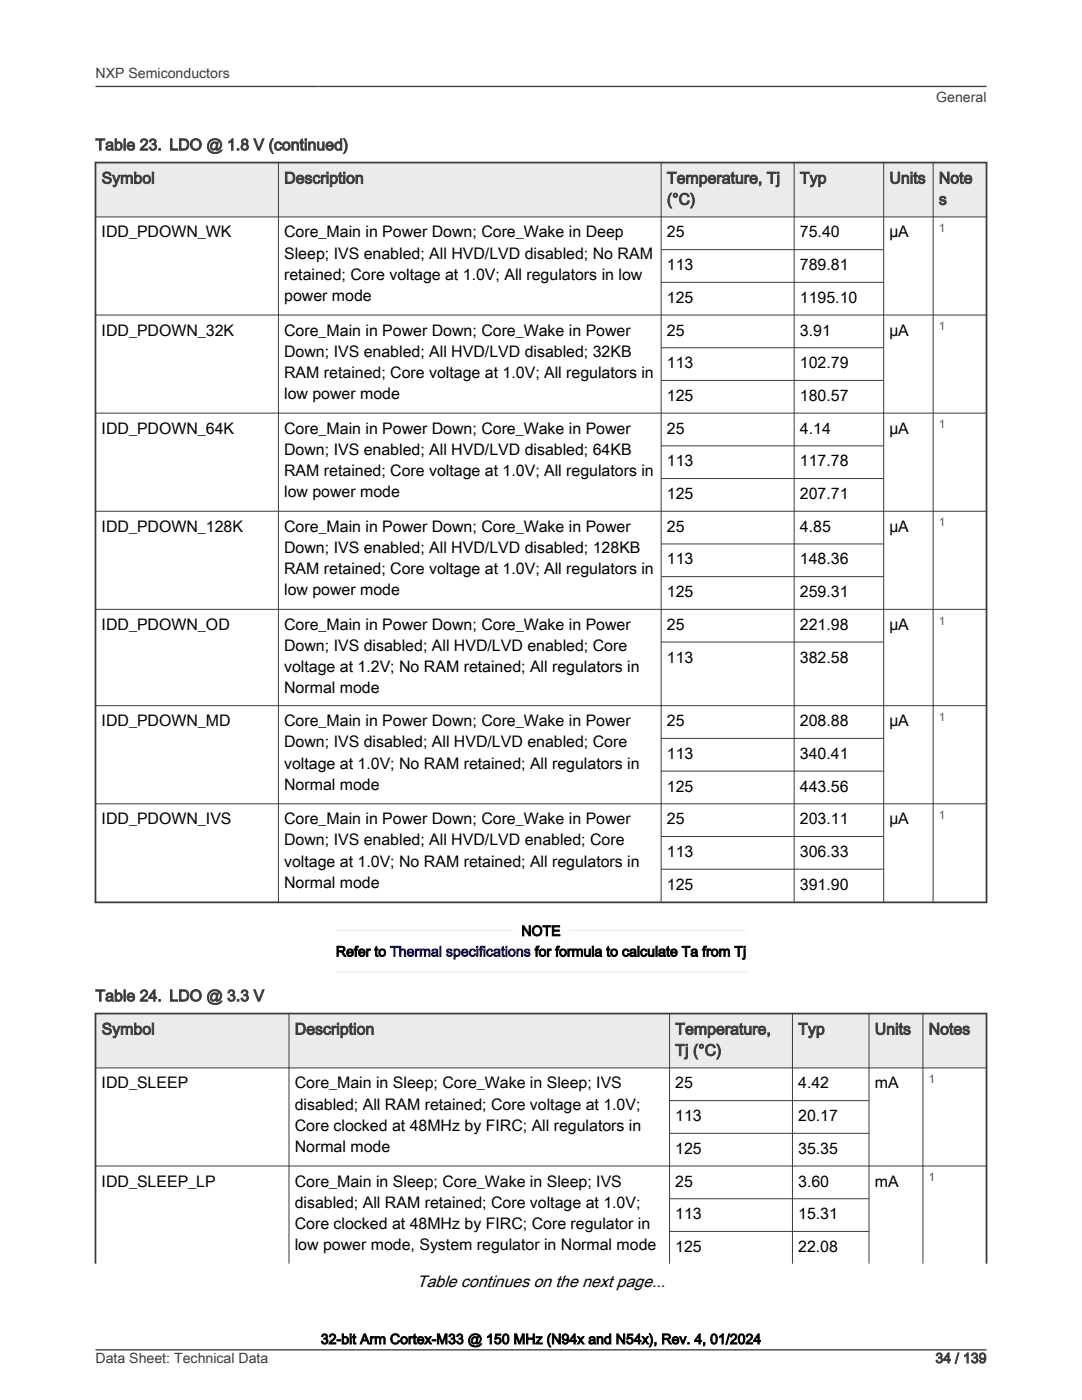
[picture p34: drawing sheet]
<svg xmlns="http://www.w3.org/2000/svg" width="216mm" height="279mm" viewBox="0 0 216 279" stroke-linecap="round" stroke-linejoin="round" font-family="sans-serif">
<defs><g id="words">
<text font-size="3.3" x="83.2" y="256.9">Table continues on the next page...</text>
<g font-size="3.2" fill="#3c3c3c">
<text x="19" y="30">Table 23. LDO @ 1.8 V (continued)</text>
<text x="20.3" y="36.6">Symbol</text>
<text x="56.7" y="36.6">Description</text>
<text x="133.1" y="36.6">Temperature, Tj</text>
<text x="133.1" y="40.9">(°C)</text>
<text x="159.6" y="36.6">Typ</text>
<text x="177.5" y="36.6">Units</text>
<text x="187.3" y="36.6">Note</text>
<text x="187.3" y="40.9">s</text>
<text x="19" y="199.8">Table 24. LDO @ 3.3 V</text>
<text x="20.3" y="206.5">Symbol</text>
<text x="58.8" y="206.5">Description</text>
<text x="134.7" y="206.5">Temperature,</text>
<text x="159.3" y="206.5">Typ</text>
<text x="174.5" y="206.5">Units</text>
<text x="185.3" y="206.5">Notes</text>
<text x="134.7" y="210.7">Tj (°C)</text>
</g>
<g font-size="3.2">
<text x="20.3" y="47.4">IDD_PDOWN_WK</text>
<text x="56.7" y="47.4">Core_Main in Power Down; Core_Wake in Deep</text>
<text x="133.1" y="47.4">25</text>
<text x="159.6" y="47.4">75.40</text>
<text x="177.5" y="47.4">µA</text>
<text x="56.7" y="51.6">Sleep; IVS enabled; All HVD/LVD disabled; No RAM</text>
<text x="133.1" y="53.9">113</text>
<text x="159.6" y="53.9">789.81</text>
<text x="56.7" y="55.8">retained; Core voltage at 1.0V; All regulators in low</text>
<text x="56.7" y="60.1">power mode</text>
<text x="133.1" y="60.4">125</text>
<text x="159.6" y="60.4">1195.10</text>
<text x="20.3" y="67">IDD_PDOWN_32K</text>
<text x="56.7" y="67">Core_Main in Power Down; Core_Wake in Power</text>
<text x="56.7" y="71.2">Down; IVS enabled; All HVD/LVD disabled; 32KB</text>
<text x="133.1" y="67">25</text>
<text x="159.6" y="67">3.91</text>
<text x="177.5" y="67">µA</text>
<text x="56.7" y="75.4">RAM retained; Core voltage at 1.0V; All regulators in</text>
<text x="133.1" y="73.5">113</text>
<text x="159.6" y="73.5">102.79</text>
<text x="56.7" y="79.7">low power mode</text>
<text x="133.1" y="80">125</text>
<text x="159.6" y="80">180.57</text>
<text x="20.3" y="86.5">IDD_PDOWN_64K</text>
<text x="56.7" y="86.5">Core_Main in Power Down; Core_Wake in Power</text>
<text x="133.1" y="86.5">25</text>
<text x="159.6" y="86.5">4.14</text>
<text x="177.5" y="86.5">µA</text>
<text x="56.7" y="90.8">Down; IVS enabled; All HVD/LVD disabled; 64KB</text>
<text x="56.7" y="95">RAM retained; Core voltage at 1.0V; All regulators in</text>
<text x="133.1" y="93.1">113</text>
<text x="159.6" y="93.1">117.78</text>
<text x="56.7" y="99.2">low power mode</text>
<text x="133.1" y="99.6">125</text>
<text x="159.6" y="99.6">207.71</text>
<text x="20.3" y="106.1">IDD_PDOWN_128K</text>
<text x="56.7" y="106.1">Core_Main in Power Down; Core_Wake in Power</text>
<text x="133.1" y="106.1">25</text>
<text x="159.6" y="106.1">4.85</text>
<text x="177.5" y="106.1">µA</text>
<text x="56.7" y="110.3">Down; IVS enabled; All HVD/LVD disabled; 128KB</text>
<text x="133.1" y="112.6">113</text>
<text x="159.6" y="112.6">148.36</text>
<text x="56.7" y="114.6">RAM retained; Core voltage at 1.0V; All regulators in</text>
<text x="56.7" y="118.8">low power mode</text>
<text x="133.1" y="119.2">125</text>
<text x="159.6" y="119.2">259.31</text>
<text x="20.3" y="125.7">IDD_PDOWN_OD</text>
<text x="56.7" y="125.7">Core_Main in Power Down; Core_Wake in Power</text>
<text x="133.1" y="125.7">25</text>
<text x="159.6" y="125.7">221.98</text>
<text x="177.5" y="125.7">µA</text>
<text x="56.7" y="129.9">Down; IVS disabled; All HVD/LVD enabled; Core</text>
<text x="56.7" y="134.2">voltage at 1.2V; No RAM retained; All regulators in</text>
<text x="133.1" y="132.2">113</text>
<text x="159.6" y="132.2">382.58</text>
<text x="56.7" y="138.4">Normal mode</text>
<text x="20.3" y="144.9">IDD_PDOWN_MD</text>
<text x="56.7" y="144.9">Core_Main in Power Down; Core_Wake in Power</text>
<text x="56.7" y="149.2">Down; IVS disabled; All HVD/LVD enabled; Core</text>
<text x="133.1" y="144.9">25</text>
<text x="159.6" y="144.9">208.88</text>
<text x="177.5" y="144.9">µA</text>
<text x="56.7" y="153.4">voltage at 1.0V; No RAM retained; All regulators in</text>
<text x="133.1" y="151.4">113</text>
<text x="159.6" y="151.4">340.41</text>
<text x="56.7" y="157.6">Normal mode</text>
<text x="133.1" y="158">125</text>
<text x="159.6" y="158">443.56</text>
<text x="20.3" y="164.5">IDD_PDOWN_IVS</text>
<text x="56.7" y="164.5">Core_Main in Power Down; Core_Wake in Power</text>
<text x="133.1" y="164.5">25</text>
<text x="159.6" y="164.5">203.11</text>
<text x="177.5" y="164.5">µA</text>
<text x="56.7" y="168.7">Down; IVS enabled; All HVD/LVD enabled; Core</text>
<text x="56.7" y="173">voltage at 1.0V; No RAM retained; All regulators in</text>
<text x="133.1" y="171">113</text>
<text x="159.6" y="171">306.33</text>
<text x="56.7" y="177.2">Normal mode</text>
<text x="133.1" y="177.6">125</text>
<text x="159.6" y="177.6">391.90</text>
<text x="20.3" y="217.2">IDD_SLEEP</text>
<text x="58.8" y="217.2">Core_Main in Sleep; Core_Wake in Sleep; IVS</text>
<text x="58.8" y="221.4">disabled; All RAM retained; Core voltage at 1.0V;</text>
<text x="134.7" y="217.2">25</text>
<text x="159.3" y="217.2">4.42</text>
<text x="174.5" y="217.2">mA</text>
<text x="58.8" y="225.7">Core clocked at 48MHz by FIRC; All regulators in</text>
<text x="134.7" y="223.7">113</text>
<text x="159.3" y="223.7">20.17</text>
<text x="58.8" y="229.9">Normal mode</text>
<text x="134.7" y="230.3">125</text>
<text x="159.3" y="230.3">35.35</text>
<text x="20.3" y="236.8">IDD_SLEEP_LP</text>
<text x="58.8" y="236.8">Core_Main in Sleep; Core_Wake in Sleep; IVS</text>
<text x="134.7" y="236.8">25</text>
<text x="159.3" y="236.8">3.60</text>
<text x="174.5" y="236.8">mA</text>
<text x="58.8" y="241">disabled; All RAM retained; Core voltage at 1.0V;</text>
<text x="58.8" y="245.3">Core clocked at 48MHz by FIRC; Core regulator in</text>
<text x="134.7" y="243.3">113</text>
<text x="159.3" y="243.3">15.31</text>
<text x="58.8" y="249.5">low power mode, System regulator in Normal mode</text>
<text x="134.7" y="249.8">125</text>
<text x="159.3" y="249.8">22.08</text>
</g>
<g font-size="2.8" fill="#3c3c3c">
<text x="19" y="15.6">NXP Semiconductors</text>
<text x="186.8" y="20.4">General</text>
<text x="19" y="272">Data Sheet: Technical Data</text>
<text x="186.7" y="272">34 / 139</text>
</g>
<g font-size="2.8">
<text x="67" y="190.9">Refer to Thermal specifications for formula to calculate Ta from Tj</text>
<text x="104" y="186.8">NOTE</text>
<text x="64" y="268.2">32-bit Arm Cortex-M33 @ 150 MHz (N94x and N54x), Rev. 4, 01/2024</text>
</g>
<g font-size="2.4" fill="#00f">
<text x="187.3" y="46.3">1</text>
<text x="187.3" y="65.9">1</text>
<text x="187.3" y="85.5">1</text>
<text x="187.3" y="105.1">1</text>
<text x="187.3" y="124.6">1</text>
<text x="187.3" y="143.9">1</text>
<text x="187.3" y="163.4">1</text>
<text x="185.3" y="216.2">1</text>
<text x="185.3" y="235.7">1</text>
</g>
</g></defs>
<path d="M19 32.4h177.8v10.9h-177.8z" fill-rule="evenodd" fill="#ebebeb"/>
<path d="M18.9 32.4h178.1M19 32.3v148M196.9 32.3v148M18.9 180.1h178.1" fill="none" stroke="#3c3c3c" stroke-width=".35"/>
<g fill="none" stroke="#3c3c3c" stroke-width=".2">
<path d="M55.6 32.3v148M131.9 32.3v148M158.5 32.3v148M176.3 32.3v148M186.2 32.3v148M18.9 43.3h178.1M131.9 49.8h44.5M131.9 56.3h44.5M18.9 62.9h178.1M131.9 69.4h44.5M131.9 75.9h44.5M18.9 82.5h178.1"/>
<path d="M131.9 89h44.5M131.9 95.5h44.5M18.9 102h178.1M131.9 108.6h44.5M131.9 115.1h44.5M18.9 121.6h178.1M131.9 128.1h44.5M18.9 140.8h178.1M131.9 147.4h44.5M131.9 153.9h44.5M18.9 160.4h178.1M131.9 166.9h44.5"/>
<path d="M131.9 173.5h44.5"/>
</g>
<path d="M67 185.7h81.9" fill="none" stroke="#eef1f3" stroke-width=".35"/>
<path d="M102.5 184.6h10.9v2.8h-10.9z" fill-rule="evenodd" fill="#fff"/>
<path d="M67 193.9h81.9" fill="none" stroke="#eef1f3" stroke-width=".35"/>
<path d="M19 202.3h177.8v10.8h-177.8z" fill-rule="evenodd" fill="#ebebeb"/>
<path d="M18.9 202.3h178.1M19 202.1v50.1M196.8 202.1v50.1" fill="none" stroke="#3c3c3c" stroke-width=".35"/>
<path d="M18.9 213.1h178.1M57.7 202.1v50.1M133.6 202.1v50.1M133.6 219.7h39.9M158.1 202.1v50.1M173.4 202.1v50.1M184.2 202.1v50.1M18.9 232.7h178.1M133.6 226.2h39.9M133.6 239.2h39.9M133.6 245.8h39.9" fill="none" stroke="#3c3c3c" stroke-width=".2"/>
<path d="M19 17.3h177.8M19 269.4h177.8" fill="none" stroke="#3c3c3c" stroke-width=".26"/>
<use href="#words"/>
</svg>
